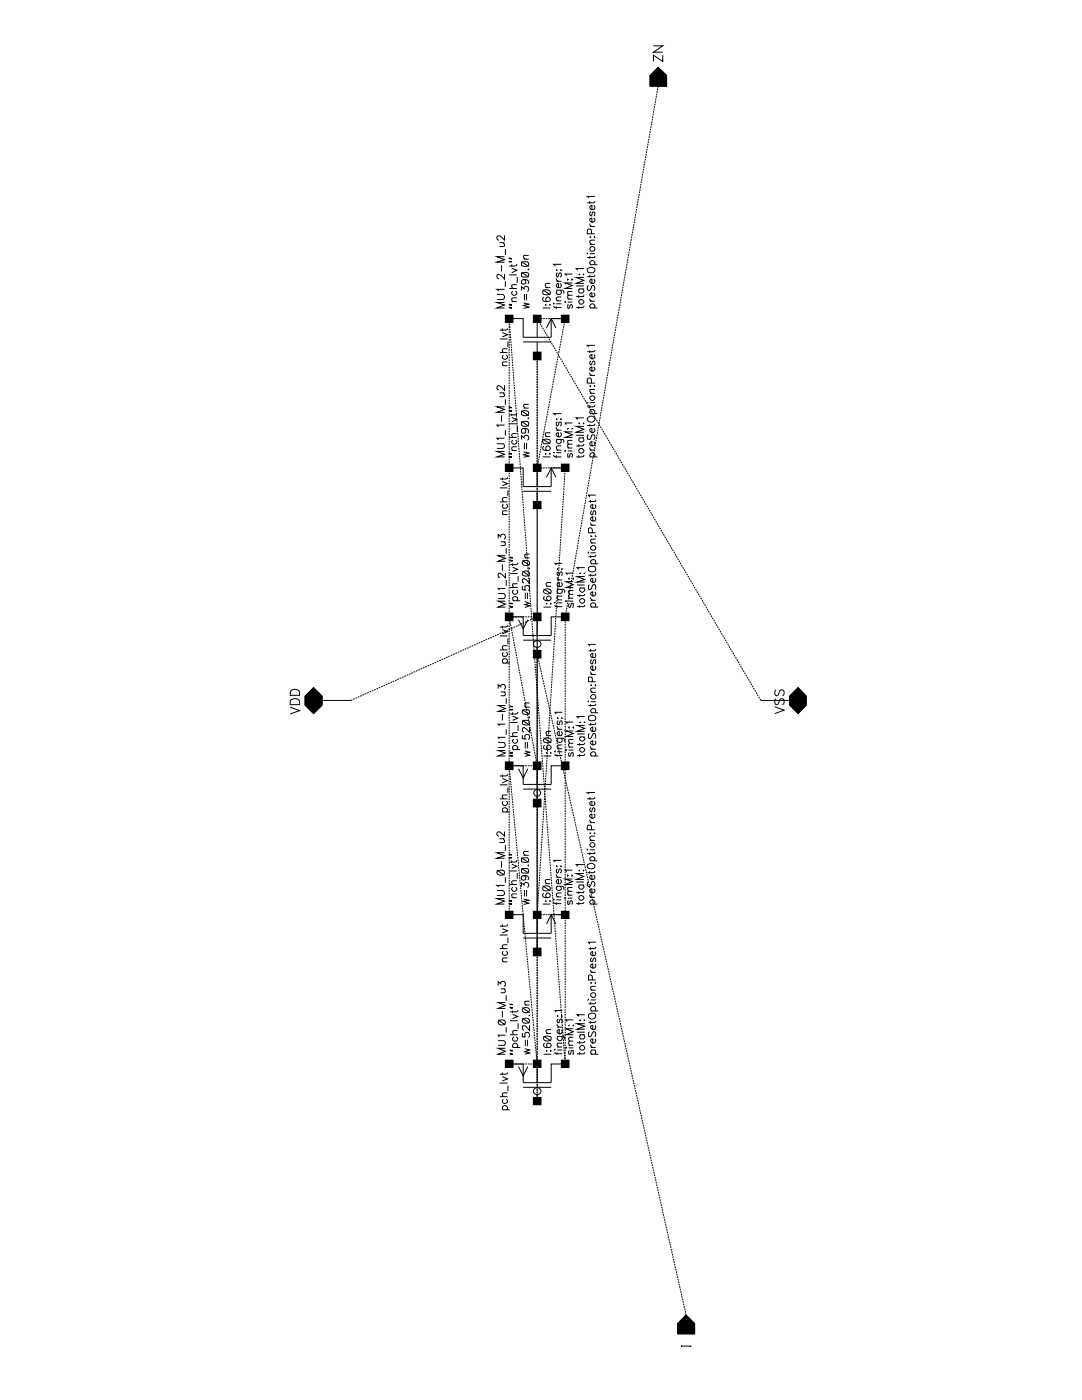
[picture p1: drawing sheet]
<svg xmlns="http://www.w3.org/2000/svg" width="216mm" height="279mm" viewBox="0 0 216 279" stroke-linecap="round" stroke-linejoin="round" font-family="sans-serif">
<g fill="none" stroke="#000" stroke-width=".2">
<path d="M130.4 9.1h1.8l-1.8 1.3h1.8M131.3 13.5l1.7 1.6v2.1h-3.3v-2.1zM132.2 11v1.3l-1.8-1.3v1.3M118.7 39.2h-1.5l.3 .3M99.1 58.8h1.1h.3l.2 .4a.46 .46 0 0 1-.5 .6h-1.1M99.7 48.4h1M100.1 52.9v1.3M100.4 48.4l.3 .4-.1 .4h-.9M100.7 57.7h-1.6l.4 .4M100.7 54.7v1l-.7-.8-.5-.1a.43 .43 0 0 0-.4 .4 .43 .43 0 0 0 .5 .4M100.7 51.2h-1.6l1.6 .6-1.6 .5h1.6M100.7 47v.9l-1-.8h-.4l-.2 .5 .5 .3"/>
<path d="M100.8 49.7v1.2M100.8 56.1v1.1M101.6 57.6h1.5M101.6 54.9h1.5M101.7 52.2h.4M101.7 51.6h.4M102.1 53.5l1 .4-1 .5M102.1 52.7v.6M102.3 58.1a.48 .48 0 0 0-.1 .7 .48 .48 0 0 0 .7 0 .48 .48 0 0 0 0-.7M103.1 59.4l-.9 .1a.45 .45 0 0 0 .2 .7M103.1 56.8l-.9 .1a.45 .45 0 0 0 .2 .7M103.1 52.7l-.1 .3-.2 .1h-1.2"/>
<path d="M103.2 55.3v1.2M104.1 58v-.8l.5 .5a.51 .51 0 0 1 .8-.4 .51 .51 0 0 1-.2 .9M104.1 54.5l.5-.1a.64 .64 0 0 1 .9 .5l-.3 .4h-.9l-.2-.2zM104.1 52.4l.2-.2h.9a.48 .48 0 0 1 0 .9l-.6 .1-.5-.2zM104.1 54.4l1.4 .9M104.1 52.2l1.4 1M104.5 55.8l.4 .2v.6a.61 .61 0 0 1-.8 0v-.6a.84 .84 0 0 1 1.4 .4l-.2 .2M104.5 51.7h1M104.6 58.7v1.2M105.1 58.7v1.2M105.3 53.8h.2zM105.5 51h-.9l-.1 .4 .3 .3"/>
<path d="M108.3 57.8l1.5 1M108.4 58.1a.86 .86 0 0 1 1.4 .3 .93 .93 0 0 1-1.3 .4l-.2-.4zM108.5 59.4h-.1a.45 .45 0 0 0 .1 .7l.5 .1a.64 .64 0 0 0 .8-.5 .47 .47 0 0 0-.5-.4 .47 .47 0 0 0-.4 .4 .47 .47 0 0 0 .4 .5M108.8 57.4h1M109.8 56.6h-.7a.36 .36 0 0 0-.2 .5l.2 .3M111 57.9h1.2l.3 .4-.1 .3M111 55.5l.1 .4 .3 .2M111 53.9h.2zM111 56.1h1M111.3 57.9a.47 .47 0 0 0-.3 .4 .47 .47 0 0 0 .3 .5h.5a.47 .47 0 0 0 .2-.5 .47 .47 0 0 0-.2-.4M111.3 54.4a.47 .47 0 0 0-.3 .5 .47 .47 0 0 0 .3 .4l.3-.8 .2-.1a.47 .47 0 0 1 .2 .5 .47 .47 0 0 1-.2 .4M111.8 56.6a.47 .47 0 0 1 .2 .4 .47 .47 0 0 1-.2 .4h-.5a.44 .44 0 0 1-.3-.5 .44 .44 0 0 1 .4-.3v.8"/>
<path d="M111.8 53.9h.2zM112 59.3l-.9 .1-.1 .3 .3 .3M112 52.7h-1.5l.3 .4M113.3 55.7v.2zM113.3 59.7h.9M114.1 55.7v.2zM114.2 58.9l-.9 .1v.5l.2 .2M114.2 58.2l-.9 .1v.5l.2 .1M114.2 56.5h-1.4l1.4 .5-1.4 .6h1.4M114.2 54.7h-1.4l.2 .3M115 57.1h1.5M115.5 58.9v.5"/>
<path d="M115.5 57.7h1M115.6 54.7v.2zM115.7 57.7a.48 .48 0 0 0-.1 .7 .48 .48 0 0 0 .7 0 .48 .48 0 0 0-.1-.7M116.4 54.7v.2zM116.5 58.8l-.1 .4h-1.4M116.5 55.4h-1.5l1.5 .6-1.5 .6h1.5M116.5 53.6h-1.5l.2 .3M117.2 50.5v.2zM117.3 53.6a.82 .82 0 0 1 .8-.3 .82 .82 0 0 1 .6 .7l-.3 .4h-.8a.57 .57 0 0 1-.3-.8zM117.4 57a.54 .54 0 0 0-.3 .6 .54 .54 0 0 0 .5 .4l.3-.3 .1-.6 .3-.1a.55 .55 0 0 1 .4 .4 .55 .55 0 0 1-.3 .6M117.7 59.6a.44 .44 0 0 0 .4 .5M117.7 44.6v.3l.4 .3"/>
<path d="M117.7 40.1v.5M117.7 51.1v.5M117.7 54.9v.5M117.7 52.8h1.5M117.7 50.6h1M117.7 48.8h1M117.7 45.2h1M117.8 47.2v.2zM117.9 52.8a.46 .46 0 0 1-.1-.7 .46 .46 0 0 1 .7 0 .46 .46 0 0 1-.1 .7M117.9 49.3a.49 .49 0 0 1 .7 .1 .49 .49 0 0 1-.2 .7h-.5a.47 .47 0 0 1-.2-.4 .47 .47 0 0 1 .2-.4zM117.9 42.3h-.1a.52 .52 0 0 0 .1 .8l.4-.8h.3a.52 .52 0 0 1-.2 .8M118 46.7l-.1-.9-.6-.1-.1 .4v.6h1.5"/>
<path d="M118.4 58.4a.46 .46 0 0 1 .2 .7 .46 .46 0 0 1-.7 .1 .46 .46 0 0 1 0-.7l.2-.1v.9M118.4 55.7a.47 .47 0 0 1 .3 .4 .47 .47 0 0 1-.3 .5h-.5a.44 .44 0 0 1-.2-.5 .44 .44 0 0 1 .4-.4v.9M118.4 43.5a.46 .46 0 0 1 .2 .7 .46 .46 0 0 1-.7 .1 .46 .46 0 0 1 0-.7l.2-.1v.9M118.4 41a.47 .47 0 0 1 .3 .4 .47 .47 0 0 1-.3 .4h-.5a.44 .44 0 0 1-.2-.5 .44 .44 0 0 1 .4-.3v.8M118.6 47.2v.2zM118.7 54.9l-.3 .3h-1.2M118.7 51.1l-.1 .3h-1.4M118.7 47.9l-.9 .1-.1 .3 .3 .5M118.7 40.1l-.3 .4h-1.2M99.7 78.4h1M99.7 70.4h1.6M99.7 67.6h1.6"/>
<path d="M100.2 66.4l1.1 .4-1.1 .4M100.2 65.5v.5M100.2 73h1.1M100.4 70.9a.48 .48 0 0 0 0 .7 .48 .48 0 0 0 .7 0 .48 .48 0 0 0-.1-.7M100.4 78.4l.3 .3v.3l-.3 .2h-.7M100.7 60.4h-1.6l1.6 .5-1.6 .6h1.6M100.7 76.9v1l-1.1-.9a.42 .42 0 0 0-.5 .4 .42 .42 0 0 0 .5 .4M100.8 62.9h1.6v1.4h-1.6zM100.8 79.7v1.1M101.3 72.2h-.8a.36 .36 0 0 0-.2 .6l.2 .2M101.3 69.6h-.8a.36 .36 0 0 0-.2 .6l.2 .2M101.3 65.5l-.1 .3-.3 .1h-1.2"/>
<path d="M101.3 68.2v1.1M101.6 63.6h2.8v3.7h5.6v-3.7h2.8M101.7 61.4l.4 .1M101.7 60.8l.4 .1M102.1 60.2h1M104.4 68.2h5.6M104.5 60.5l1 .2-1 .3 1 .3-1 .3M106.4 70.3h1.5v1.5h-1.5zM106.4 62.9h1.5v1.4h-1.5zM107.2 63.6v3.7M107.2 68.2v2.8M108.3 61.5h1.5"/>
<path d="M108.9 60.8l.1 .1h-.2zM109.1 65.4l.9-1.8 .9 1.8M109.7 60.8l.1 .1h-.2zM110.5 61l.1 .3 .2 .1h1.2M110.5 60.5v.2zM111 61.1v.5M111 60.6h1M111 60h1M112 62.9h1.5v1.4h-1.5zM112.7 60.3h.2zM113.3 60.3h.9M113.5 60.8l-.2 .1v.6h.3l.1-.5 .3-.2 .2 .2-.2 .6"/>
<path d="M115.5 61.1v.5M116.5 61v.2l-.3 .2h-1.2M117.7 74.3a.46 .46 0 0 0 .4 .6M117.7 61.5h1.5M117.7 60.1h1M117.7 69.9v.5M117.7 78.5h1M117.7 74.9h1M117.8 77v.1zM117.9 61.5a.46 .46 0 0 1-.1-.7 .46 .46 0 0 1 .7 0 .46 .46 0 0 1-.1 .7M117.9 72.1l-.2 .2 .1 .4h.2l.2-.5 .2-.1 .3 .2v.3l-.3 .2M118 76.5l-.1-.9-.2-.2-.4 .1-.1 .3v.7h1.5"/>
<path d="M118.4 73.2a.46 .46 0 0 1 .2 .7 .46 .46 0 0 1-.7 .1 .46 .46 0 0 1 0-.7l.2-.1v.9M118.4 70.8a.46 .46 0 0 1 .2 .6 .46 .46 0 0 1-.7 .1 .46 .46 0 0 1 0-.6l.2-.1v.8M118.6 77v.1zM118.7 77.7h-.9l-.1 .4 .3 .4M118.7 69.8v.2l-.3 .2h-1.2M118.7 68.9h-1.5l.3 .4M99.1 88.6h1.4l.2 .4-.2 .4-1.4 .1M99.7 97.4h1.6M100.1 82.9v1.3M100.2 96.1l1.1 .4-1.1 .4M100.2 95.3v.5M100.7 90.1h-1.6l1.6 .6-1.6 .5h1.6"/>
<path d="M100.7 87.5h-1.6l.4 .3M100.7 84.8h-1.6l.4 .4M100.7 81.2h-1.6l1.6 .5-1.6 .6h1.6M100.8 92.6h1.6v1.5h-1.6zM100.8 85.9v1.1M101.3 99.3h-.8a.36 .36 0 0 0-.2 .6l.2 .3M101.3 95.2l-.1 .3-.3 .1h-1.2M101.3 97.9v1.1M101.6 93.4h2.8v3.7h5.6v-3.7h2.8M101.6 87.3h1.5M101.6 84.6h1.5M101.7 91.2h.4"/>
<path d="M101.7 90.5l.4 .1M101.7 82h.4M101.7 81.3l.4 .1M102.1 83.3l1 .4-1 .5M102.1 82.5v.5M102.1 89.9h1M102.3 87.8a.48 .48 0 0 0-.1 .7 .48 .48 0 0 0 .7 0 .48 .48 0 0 0 0-.7M103.1 89.2h-.7a.36 .36 0 0 0-.2 .5l.2 .2M103.1 86.5h-.7a.36 .36 0 0 0-.2 .6l.2 .2M103.1 82.5l-.1 .2-.2 .1h-1.2M103.2 85.1v1.1M104.1 87.7v-.7l.5 .4a.51 .51 0 0 1 .8-.4 .51 .51 0 0 1-.2 .9"/>
<path d="M104.1 84.2l.5-.1a.63 .63 0 0 1 .9 .6 .81 .81 0 0 1-1.4 0zM104.1 82.1l.5-.1a.63 .63 0 0 1 .9 .5 .81 .81 0 0 1-1.4 0zM104.1 84.1l1.4 1M104.1 82l1.4 1M104.4 98h5.6M104.5 90.2l1 .2-1 .4 1 .2-1 .3M104.5 85.5l.4 .3v.5l-.2 .1h-.5l-.1-.1v-.5a.84 .84 0 0 1 1.4 .3l-.2 .3M104.5 81.4h1M104.6 88.4v1.3M105.1 88.4v1.3M105.4 83.4v.2zM105.5 80.7h-.7l-.3 .2v.2l.3 .3"/>
<path d="M106.4 92.6h1.5v1.5h-1.5zM107.2 93.4v3.7M107.2 98v2.8M108.3 91.2h1.5M108.3 87.6l1.5 1M108.4 87.8l.6-.2a.74 .74 0 0 1 .8 .5l-.3 .5h-1a.55 .55 0 0 1-.1-.8zM108.5 89.1l-.1 .1-.1 .3a.83 .83 0 0 0 .8 .5 .83 .83 0 0 0 .7-.6 .47 .47 0 0 0-.5-.4 .47 .47 0 0 0-.4 .4 .47 .47 0 0 0 .4 .5M108.8 87.1h1M108.9 90.5v.2zM109.1 95.2l.9-1.8 .9 1.8M109.7 90.5v.2zM109.8 86.4h-.9l-.1 .4 .3 .3"/>
<path d="M110.5 90.8l.1 .3 .2 .1h1.2M110.5 90.4h.1M111 87.7h1.4l.1 .3-.1 .3M111 85.3v.2l.4 .4M111 90.8v.6M111 89.8h1M111 90.3h1M111 85.9h1M111.1 83.6v.1zM111.3 87.7a.46 .46 0 0 0-.1 .7 .46 .46 0 0 0 .7 0 .46 .46 0 0 0-.1-.7M111.3 84.2h-.2a.52 .52 0 0 0 .2 .8l.3-.8h.3a.52 .52 0 0 1-.1 .8M111.8 86.4a.46 .46 0 0 1 .1 .6 .46 .46 0 0 1-.7 .1 .46 .46 0 0 1 0-.7h.2v.8"/>
<path d="M111.9 83.6v.1zM112 92.6h1.5v1.5h-1.5zM112 89l-.9 .1-.1 .3 .3 .4M112 82.5h-1.5l.3 .4M112.8 89.9v.2zM113.3 85.5h.1M113.3 90h.9M113.3 89.4h.9M113.5 90.5l-.2 .1v.6h.3l.2-.6 .2-.1 .2 .3-.2 .5M114.1 85.5h.1M114.2 88.6l-.9 .1v.5l.2 .2M114.2 87.9l-.9 .1v.5l.2 .1"/>
<path d="M114.2 86.2h-1.4l1.4 .6-1.4 .5h1.4M114.2 84.4h-1.4l.2 .4M115 86.9h1.5M115.5 88.6v.6M115.5 90.8v.6M115.5 87.4h1M115.6 84.4v.2zM115.7 87.4a.48 .48 0 0 0-.1 .7 .48 .48 0 0 0 .7 0 .48 .48 0 0 0-.1-.7M116.4 84.4v.2zM116.5 90.8l-.1 .3-.2 .1h-1.2M116.5 88.6l-.1 .3-.2 .1h-1.2M116.5 85.1h-1.5l1.5 .6-1.5 .6h1.5"/>
<path d="M116.5 83.4h-1.5l.2 .2v.1M117.2 83.5a.8 .8 0 0 1 .9-.5 .8 .8 0 0 1 .6 .8 .8 .8 0 0 1-.9 .5 .8 .8 0 0 1-.6-.8zM117.2 80.4h.1M117.4 86.8a.46 .46 0 0 0-.2 .6 .46 .46 0 0 0 .6 .2l.2-.7 .4-.1a.54 .54 0 0 1 0 .9M117.7 89.3a.44 .44 0 0 0 .4 .5M117.7 80.9v.5M117.7 84.7v.4M117.7 91.2h1.5M117.7 89.8h1M117.7 82.5h1.5M117.7 80.3h1M117.9 99.8v.5"/>
<path d="M117.9 91.2a.46 .46 0 0 1-.1-.7 .46 .46 0 0 1 .7 0 .46 .46 0 0 1-.1 .7M117.9 82.5a.46 .46 0 0 1-.1-.6 .46 .46 0 0 1 .7 0 .46 .46 0 0 1-.1 .6M118.4 88.1a.47 .47 0 0 1 .3 .5 .47 .47 0 0 1-.3 .4h-.5a.44 .44 0 0 1-.2-.5 .44 .44 0 0 1 .4-.4v.9M118.4 85.5a.48 .48 0 0 1 .1 .7 .48 .48 0 0 1-.7 0 .48 .48 0 0 1 .1-.7h.2v.9M118.7 84.6l-.3 .3h-1.2M118.7 80.8l-.1 .3-.2 .1h-1.2M118.9 99.7l-.1 .4h-1.4M118.9 98.8h-1.5l.3 .4M99.4 118.4h1l.3 .1 .1 .4-.1 .5-1.3 .1M99.4 107.4v-.7l.5 .4a.5 .5 0 0 1 .7-.5 .5 .5 0 0 1 .2 .8l-.2 .2M99.7 100.2h1.6M99.9 108.1h.9"/>
<path d="M100.2 112.6v1.3M100.2 102.7h1.1M100.4 100.6l-.2 .3 .2 .5h.6a.47 .47 0 0 0 .3-.4 .47 .47 0 0 0-.3-.4M100.6 108.1a.45 .45 0 0 1 .2 .7l-.9 .1M100.8 120h-1.4l1.4 .6-1.4 .6h1.4M100.8 117.4h-1.4l.3 .4M100.8 114.4v.9l-1-.9-.3 .1-.1 .5 .1 .2h.2M100.8 110.9h-1.4l1.4 .5-1.4 .6h1.4M101 109.4v1.1M101 115.7v1.2M101.3 101.9h-.8a.36 .36 0 0 0-.2 .6l.2 .2M101.8 117.3h1.5"/>
<path d="M101.8 114.5h1.5M101.9 111.8l.4 .1M101.9 111.3h.4M102.3 113.2l1 .4-1 .4M102.3 119.9h1.5M102.3 112.4v.5M102.5 119.9a.46 .46 0 0 1-.1-.7 .46 .46 0 0 1 .7 0 .46 .46 0 0 1-.1 .7M102.5 117.8a.46 .46 0 0 0-.1 .7 .46 .46 0 0 0 .7 0 .46 .46 0 0 0-.1-.7M103.3 116.5h-.9l-.1 .4 .2 .4M103.3 112.4l-.1 .2-.2 .1h-1.2M103.4 115v1.1M104.2 116.9v.8l.6 .1-.1-.8a.55 .55 0 0 1 .9 0 .55 .55 0 0 1-.2 .9"/>
<path d="M104.2 114l1.5 1M104.2 111.8l1.5 1.1M104.5 114a.69 .69 0 0 1 .8 0 .69 .69 0 0 1 .3 .8l-.5 .2a.63 .63 0 0 1-.9-.6zM104.5 111.9a.67 .67 0 0 1 .8-.1 .67 .67 0 0 1 .3 .8 .78 .78 0 0 1-.8 .3 .78 .78 0 0 1-.6-.6zM104.7 111.3h1M104.8 118.3v1.2M105.2 118.3v1.2M105.6 113.4v.1zM105.7 115.4v1l-.7-.7-.5-.2-.3 .2v.4l.4 .2M105.7 110.6l-1 .1v.5l.3 .1M106.4 100.1h1.5v1.4h-1.5zM108.5 117.5l1.5 1"/>
<path d="M108.5 117.8a.86 .86 0 0 1 1.5 .3 .83 .83 0 0 1-.8 .4 .83 .83 0 0 1-.7-.6zM108.7 119a.36 .36 0 0 0-.2 .6 .84 .84 0 0 0 1.5-.2 .47 .47 0 0 0-.5-.5 .47 .47 0 0 0-.5 .5 .47 .47 0 0 0 .5 .5M109 117h1M110 116.2h-.8a.36 .36 0 0 0-.1 .6l.1 .2M111.2 117.6h1.2l.3 .3-.1 .4M111.2 115.2a.44 .44 0 0 0 .4 .5M111.2 113.5h.1zM111.2 119.7h1M111.2 115.7h1M111.4 117.6a.48 .48 0 0 0 0 .7 .48 .48 0 0 0 .7 0 .48 .48 0 0 0-.1-.7M111.4 114.1l-.2 .3 .1 .4h.3l.2-.6 .2-.1 .2 .3-.2 .5M112 116.2a.48 .48 0 0 1 .1 .7 .48 .48 0 0 1-.7 .1 .48 .48 0 0 1-.1-.7l.3-.1v.9"/>
<path d="M112 113.5h.2zM112.2 119h-.7l-.3 .1 .1 .4 .2 .2M112.2 112.4h-1.5l.3 .4M112.9 120h.1zM113.5 120h.9M113.5 119.4h.9M113.5 115.4v.2zM114.4 118.6h-.7l-.2 .2v.2l.2 .4M114.4 117.9h-.9v.4l.2 .3M114.4 116.1h-1.5l1.5 .6-1.5 .6h1.5M114.4 115.4v.2zM114.4 114.4h-1.5l.3 .3"/>
<path d="M115.1 116.8h1.6M115.7 114.4h.1zM115.7 118.6v.5M115.7 117.3h1M115.9 117.3a.46 .46 0 0 0-.1 .7 .46 .46 0 0 0 .7 0 .46 .46 0 0 0-.1-.7M116.5 114.4h.2zM116.7 118.5l-.1 .3-.3 .1h-1.2M116.7 115.1h-1.6l1.6 .6-1.6 .5h1.6M116.7 113.3h-1.6l.4 .3M117.4 110.2v.2zM117.6 116.7l-.2 .1v.7l.2 .2 .4-.3 .3-.6 .1-.1h.3l.2 .3-.2 .7M117.6 113.1l.9-.1a.64 .64 0 0 1 .2 1 .64 .64 0 0 1-.9 0l-.4-.1v-.6z"/>
<path d="M117.9 119.2v.3l.4 .3M117.9 107h.1zM117.9 104.3a.44 .44 0 0 0 .4 .5M117.9 119.8h1M117.9 110.8v.5M117.9 114.6v.5M117.9 112.5h1.5M117.9 110.3h1M117.9 108.4h1M117.9 104.8h1M118.1 112.5a.48 .48 0 0 1 0-.7 .48 .48 0 0 1 .7 0 .48 .48 0 0 1-.1 .7M118.1 101.9a.52 .52 0 0 0-.2 .8h.4l.1-.5 .2-.3 .3 .4-.2 .4"/>
<path d="M118.2 106.3l-.1-.8-.2-.2-.4 .1-.1 .9h1.5M118.7 118.1a.48 .48 0 0 1 .1 .7 .48 .48 0 0 1-.7 .1 .48 .48 0 0 1-.1-.7l.3-.1v.9M118.7 115.4a.48 .48 0 0 1 .1 .7 .48 .48 0 0 1-.7 .1 .48 .48 0 0 1-.1-.7l.3-.1v.8M118.7 103.1l.2 .4-.2 .5h-.6a.44 .44 0 0 1-.2-.5 .44 .44 0 0 1 .4-.4v.9M118.7 100.7a.48 .48 0 0 1 .1 .6 .48 .48 0 0 1-.7 .1 .48 .48 0 0 1-.1-.6l.3-.1v.8M118.8 106.9l.1 .1zM118.9 114.5l-.1 .3h-1.4M118.9 110.7v.2l-.3 .2h-1.2M118.9 107.6l-1 .1v.3l.3 .4M58 139.8a1.01 1.01 0 0 1 1.2-.3 1.01 1.01 0 0 1 .6 1.1h-1.9zM58 137.9a1.01 1.01 0 0 1 1.2-.3 1.01 1.01 0 0 1 .6 1.2h-1.9zM60.9 138.9l1.7-1.7 1.7 1.7v1.8l-1.7 1.7-1.7-1.7z"/>
<path d="M62.6 139.8h7.4M99.4 137.4v-.7l.5 .4a.5 .5 0 0 1 .7-.5 .5 .5 0 0 1 .2 .8l-.2 .2M99.7 129.7h1.6M99.7 126.9h1.6M99.9 138.1h.9M100.2 125.6l1.1 .5-1.1 .4M100.2 132.3h1.5M100.2 124.9v.5M100.4 132.3l-.2-.3 .2-.5h.6a.47 .47 0 0 1 .3 .4 .47 .47 0 0 1-.3 .4M100.4 130.1l-.2 .4 .2 .5h.6a.47 .47 0 0 0 .3-.4 .47 .47 0 0 0-.3-.5M100.6 138.1a.45 .45 0 0 1 .2 .7l-.9 .1M100.8 122.3h1.6v1.6h-1.6z"/>
<path d="M101 139.4v1.1M101.3 128.9h-.8a.36 .36 0 0 0-.2 .6l.2 .2M101.3 124.8v.2l-.4 .1h-1.2M101.3 127.4v1.1M101.6 123.1h2.8v3.7h5.6v-3.7h2.8M101.9 121.1l.4 .1M101.9 120.4l.4 .1M103.5 123.7l.9 1.8 .9-1.8M104.4 127.8h5.6M104.7 120.1l1 .3-1 .2 1 .3-1 .3M106.4 129.8h1.5v1.5h-1.5zM106.4 122.3h1.5v1.6h-1.5z"/>
<path d="M107.2 123.1v3.7M107.2 129.2v1.4M108.5 121.2h1.5M109.1 120.4v.2zM109.9 120.4v.2zM110.7 120.3v-.1v.2zM110.7 120.7v.3l.3 .1h1.2M111.2 120.8v.4M111.2 120.3h1M112 122.3h1.5v1.6h-1.5zM113.6 120.4l-.1 .3 .1 .5 .3-.2 .1-.5h.4v.7h-.2M115.7 120.8v.4"/>
<path d="M116.7 120.7l-.1 .3-.3 .1h-1.2M117.4 140v.1zM117.9 136.7h.1zM117.9 134v.3l.4 .3M117.9 121.2h1.5M117.9 129.5v.5M117.9 138.2h1M117.9 134.6h1M118.1 121.2a.48 .48 0 0 1 0-.7 .48 .48 0 0 1 .7 0 .48 .48 0 0 1-.1 .7M118.1 131.7a.47 .47 0 0 0-.3 .4 .47 .47 0 0 0 .3 .4l.2-.1 .1-.5 .2-.2 .3 .3-.2 .5M118.2 136.1l-.1-.9-.6-.1-.1 1h1.5M118.7 132.9a.49 .49 0 0 1 0 .7 .49 .49 0 0 1-.7 0 .49 .49 0 0 1 0-.7h.3v.9"/>
<path d="M118.7 130.4l.2 .3-.2 .5h-.6a.44 .44 0 0 1-.2-.5 .44 .44 0 0 1 .4-.3v.8M118.8 136.7v.1zM118.9 137.3l-1 .1v.4l.3 .4M118.9 129.5l-.3 .4h-1.2M118.9 128.6h-1.5l.3 .3M151.8 139.8h7.5M154.9 139.4a.67 .67 0 0 0-.3 .7 .67 .67 0 0 0 .4 .5l.3-.1 .3-.9 .5-.2a.67 .67 0 0 1 0 1.2M154.9 137.7a.67 .67 0 0 0-.3 .6 .67 .67 0 0 0 .4 .6l.3-.2 .3-.9 .5-.1a.67 .67 0 0 1 0 1.2M157.6 138.9l1.7-1.7 1.6 1.7v1.8l-1.6 1.7-1.7-1.7zM159.3 137.2l1.6 1.7v1.8l-1.6 1.7-1.7-1.7v-1.8zM57.9 141.1l1.9 .7-1.9 .7M99.4 148.2h1l.3 .1 .1 .3-.1 .5-1.3 .1"/>
<path d="M99.7 159.4h1.6M99.7 156.6h1.6M100.2 155.4l1.1 .4-1.1 .4M100.2 142.5v1.3M100.2 154.6v.5M100.4 159.9a.48 .48 0 0 0 0 .7 .48 .48 0 0 0 .7 0 .48 .48 0 0 0-.1-.7M100.8 152.1h1.6v1.5h-1.6zM100.8 149.8h-1.4l1.4 .5-1.4 .6h1.4M100.8 147.2h-1.4l.3 .3M100.8 144.5h-1.4l.3 .4M100.8 140.8h-1.4l1.4 .6-1.4 .6h1.4M101 145.5v1.1"/>
<path d="M101.3 158.7h-1l-.1 .4 .3 .3M101.3 154.5v.2l-.4 .2h-1.2M101.3 157.1v1.1M101.6 152.8h2.8v3.7h5.6v-3.7h2.8M101.8 147h1.5M101.8 144.2h1.5M101.9 150.8l.4 .1M101.9 150.2l.4 .1M101.9 141.6h.4M101.9 141l.4 .1M102.3 142.9l1 .4-1 .5M102.3 142.2v.5"/>
<path d="M102.3 149.6h1.5M102.5 149.6a.46 .46 0 0 1-.1-.7 .46 .46 0 0 1 .7 0 .46 .46 0 0 1-.1 .7M102.5 147.5a.46 .46 0 0 0-.1 .7 .46 .46 0 0 0 .7 0 .46 .46 0 0 0-.1-.7M103.3 146.2l-.9 .1a.45 .45 0 0 0 .1 .7M103.3 142.1l-.1 .3-.2 .1h-1.2M103.4 144.7v1.2M103.5 153.4l.9 1.9 .9-1.9M104.2 146.7v.7l.6 .1-.1-.7a.52 .52 0 0 1 .8 0 .52 .52 0 0 1-.1 .8M104.2 143.8l1.5 .9M104.2 141.6l1.5 1M104.3 141.8l.2-.2h.9a.48 .48 0 0 1 0 .9l-.3 .1a.64 .64 0 0 1-.9-.5zM104.4 157.5h5.6"/>
<path d="M104.5 143.8h.9a.48 .48 0 0 1 0 .8l-.3 .1a.64 .64 0 0 1-.9-.5zM104.7 149.9l1 .2-1 .3 1 .3-1 .3M104.7 141.1h1M104.8 148.1v1.3M105.2 148.1v1.3M105.6 143.1v.2zM105.7 145.1v1l-1.1-.9a.43 .43 0 0 0-.4 .4 .43 .43 0 0 0 .4 .4M105.7 140.3l-1 .1v.5l.3 .2M106.4 159.5h1.5v1.5h-1.5zM106.4 152.1h1.5v1.5h-1.5zM107.2 152.8v3.7M107.2 159v1.3"/>
<path d="M108.5 150.9h1.5M108.5 147.2l1.5 1.1M108.5 147.5a.75 .75 0 0 1 1-.3 .75 .75 0 0 1 .4 .9l-.6 .2a.81 .81 0 0 1-.8-.5zM108.7 148.8h-.2v.4a.93 .93 0 0 0 1.2 .3 .45 .45 0 0 0 0-.8 .45 .45 0 0 0-.6 .5v.2l.4 .2M109 146.8h1M109.1 150.2v.1h-.1zM109.9 150.2l.1 .1h-.2zM110 146h-.8a.36 .36 0 0 0-.1 .6l.1 .2M110.7 150.5v.2l.3 .1h1.2M110.7 149.9v.2zM111.2 147.3h1.2l.3 .4-.1 .3M111.2 144.9l.1 .4 .3 .2"/>
<path d="M111.2 143.3h.1zM111.2 150.5v.5M111.2 150h1M111.2 149.4h1M111.2 145.5h1M111.4 147.3a.48 .48 0 0 0 0 .7 .48 .48 0 0 0 .7 0 .48 .48 0 0 0-.1-.7M111.4 143.8a.52 .52 0 0 0-.1 .8h.3l.1-.5 .2-.3 .3 .4-.2 .4M112 152.1h1.5v1.5h-1.5zM112 146l.2 .3-.2 .5h-.6a.44 .44 0 0 1-.2-.5 .44 .44 0 0 1 .4-.3v.8M112 143.3h.2zM112.2 148.7l-.9 .1-.1 .3 .3 .3M112.2 142.2h-1.5l.3 .3"/>
<path d="M112.9 149.7h.1zM113.5 149.7h.9M113.5 149.1h.9M113.5 145.1v.2zM113.6 150.2l-.1 .3 .1 .5 .2-.1 .2-.6h.4v.6l-.2 .1M114.4 148.3l-.9 .1a.45 .45 0 0 0 .2 .7M114.4 147.6h-.7l-.2 .1v.3l.2 .3M114.4 145.9h-1.5l1.5 .5-1.5 .6h1.5M114.4 145.1v.2zM114.4 144.1h-1.5l.3 .3M115.1 146.5h1.6M115.7 144.2h.1z"/>
<path d="M115.7 148.3v.5M115.7 150.5v.5M115.7 147.1h1M115.9 147.1a.46 .46 0 0 0-.1 .7 .46 .46 0 0 0 .7 0 .46 .46 0 0 0-.1-.7M116.5 144.2h.2zM116.7 150.5l-.1 .2-.3 .1h-1.2M116.7 148.3l-.1 .2-.3 .1h-1.2M116.7 144.8h-1.6l1.6 .6-1.6 .6h1.6M116.7 143h-1.6l.4 .3M117.4 143a.82 .82 0 0 1 .9-.2 .82 .82 0 0 1 .6 .6l-.1 .2a.82 .82 0 0 1-1.4-.2zM117.6 146.4l-.2 .2v.6l.2 .2 .4-.2 .3-.7 .1-.1a.51 .51 0 0 1 .5 .3 .51 .51 0 0 1-.1 .5l-.1 .2M117.7 159.1v.5"/>
<path d="M117.9 148.9a.46 .46 0 0 0 .4 .6M117.9 140.5v.6M117.9 144.3v.5M117.9 150.9h1.5M117.9 149.5h1M117.9 142.2h1.5M117.9 140h1M118.1 150.9a.48 .48 0 0 1 0-.7 .48 .48 0 0 1 .7 0 .48 .48 0 0 1-.1 .7M118.1 142.2a.48 .48 0 0 1 0-.7 .48 .48 0 0 1 .7 0 .48 .48 0 0 1-.1 .7M118.4 159.9a.47 .47 0 0 1 .3 .5 .47 .47 0 0 1-.3 .4h-.5a.44 .44 0 0 1-.2-.5 .44 .44 0 0 1 .4-.4v.9M118.7 147.8a.48 .48 0 0 1 .1 .7 .48 .48 0 0 1-.7 .1 .48 .48 0 0 1-.1-.7l.3-.1v.9M118.7 145.1l.2 .4-.2 .5h-.6a.44 .44 0 0 1-.2-.5 .44 .44 0 0 1 .4-.4v.9"/>
<path d="M118.7 159.1l-.3 .3h-1.2M118.7 158.2h-1.5l.3 .3M118.9 144.2l-.1 .3-.2 .1h-1.2M118.9 140.5v.1l-.3 .2h-1.2M154.6 141.1l1.9 .6-1.9 .7M99.1 177.7h1.1l.3 .1 .2 .3a.46 .46 0 0 1-.5 .6h-1.1M99.1 173.7l1.6 1M99.2 173.8l.6-.1a.63 .63 0 0 1 .9 .5 .83 .83 0 0 1-.9 .5 .83 .83 0 0 1-.7-.6zM99.7 167.4h1M100.1 171.9v1.2M100.2 162.1h1.5M100.4 162.1a.48 .48 0 0 1 0-.7 .48 .48 0 0 1 .7 0 .48 .48 0 0 1-.1 .7"/>
<path d="M100.4 167.4l.3 .3-.1 .4h-.9M100.7 179.3h-1.6l1.6 .5-1.6 .6h1.6M100.7 176.7h-1.6l.4 .3M100.7 170.2h-1.6l1.6 .6-1.6 .5h1.6M100.7 165.9v1l-1-.9h-.4l-.2 .5 .5 .4M100.8 168.7v1.1M100.8 175.1v1.1M101.6 176.5h1.5M101.6 173.8h1.5M101.7 179.7l.4 .1M101.7 171.2h.4M101.7 170.5l.4 .1"/>
<path d="M102.1 172.5l1 .4-1 .4M102.1 171.7v.5M102.1 179.2h1M102.3 177a.48 .48 0 0 0-.1 .7 .48 .48 0 0 0 .7 0 .48 .48 0 0 0 0-.7M103.1 178.4l-.9 .1a.45 .45 0 0 0 .2 .7M103.1 175.8l-.9 .1a.45 .45 0 0 0 .2 .6M103.1 171.6l-.1 .4h-.2h-1.2M103.2 174.2v1.2M104.1 177v-.8l.5 .4a.51 .51 0 0 1 .8-.4 .51 .51 0 0 1-.2 .9M104.1 173.5l.2-.2h.9a.55 .55 0 0 1 0 .9h-.9l-.2-.1zM104.1 171.4l.2-.2h.9a.48 .48 0 0 1 0 .8l-.6 .1-.5-.1zM104.1 173.3l1.4 .9"/>
<path d="M104.1 171.2l1.4 .9M104.5 179.4l1 .3-1 .2 1 .4-1 .2M104.5 174.8l.4 .2v.5a.61 .61 0 0 1-.8 0v-.5a.84 .84 0 0 1 1.4 .3l-.2 .3M104.5 170.7h1M104.6 177.6v1.3M105.1 177.6v1.3M105.4 172.6v.2zM105.5 169.9h-.9l-.1 .4 .3 .4M108.3 176.8l1.5 1M108.4 177a.86 .86 0 0 1 1.4 .4 .93 .93 0 0 1-1.3 .3 .45 .45 0 0 1-.1-.7zM108.5 178.3l-.1 .1a.45 .45 0 0 0 .1 .7l.5 .1a.64 .64 0 0 0 .8-.6 .47 .47 0 0 0-.5-.4 .47 .47 0 0 0-.4 .5 .47 .47 0 0 0 .4 .5M108.8 176.4h1"/>
<path d="M108.9 179.7l.1 .1h-.2zM109.7 179.7l.1 .1h-.2zM109.8 175.5h-.7a.36 .36 0 0 0-.2 .6l.2 .3M110.5 179.5v.2zM111 176.9h1.2l.3 .3-.1 .3M111 174.5l.1 .3 .3 .3M111 179.6h1M111 179h1M111 175.1h1M111.1 172.8l.1 .1h-.2zM111.3 176.9a.46 .46 0 0 0-.1 .7 .46 .46 0 0 0 .7 0 .46 .46 0 0 0-.1-.7M111.3 173.4a.47 .47 0 0 0-.3 .4 .47 .47 0 0 0 .3 .4l.3-.7 .2-.1a.47 .47 0 0 1 .2 .4 .47 .47 0 0 1-.2 .4"/>
<path d="M111.8 175.5a.47 .47 0 0 1 .2 .4 .47 .47 0 0 1-.2 .5h-.5a.44 .44 0 0 1-.3-.5 .44 .44 0 0 1 .4-.4v.9M111.9 172.8l.1 .1h-.2zM112 178.2l-.9 .1-.1 .3 .3 .4M112 171.7h-1.5l.3 .3M112.7 179.2h.2zM113.3 174.7v.1zM113.3 179.2h.9M113.3 178.6h.9M113.5 179.7l-.2 .1v.6h.3l.1-.5 .3-.2 .2 .3-.2 .5M114.1 174.7v.1zM114.2 177.9l-.9 .1v.5l.2 .1M114.2 177.1l-.9 .1v.4l.2 .3"/>
<path d="M114.2 175.4h-1.4l1.4 .5-1.4 .6h1.4M114.2 173.7h-1.4l.2 .3M115 176h1.5M115.5 177.9v.5M115.5 176.6h1M115.6 173.7v.1zM115.7 176.6a.48 .48 0 0 0-.1 .7 .48 .48 0 0 0 .7 0 .48 .48 0 0 0-.1-.7M116.4 173.7v.1zM116.5 177.8l-.1 .3h-1.4M116.5 174.3h-1.5l1.5 .6-1.5 .6h1.5M116.5 172.6h-1.5l.2 .3M117.2 169.5v.2z"/>
<path d="M117.3 172.6a.82 .82 0 0 1 .8-.3 .82 .82 0 0 1 .6 .7 .81 .81 0 0 1-.9 .4 .81 .81 0 0 1-.6-.7zM117.4 175.9a.54 .54 0 0 0-.3 .6 .54 .54 0 0 0 .5 .5l.3-.3 .1-.6 .3-.2a.55 .55 0 0 1 .4 .5 .55 .55 0 0 1-.3 .6M117.7 178.6a.44 .44 0 0 0 .4 .5M117.7 163.6v.2l.4 .4M117.7 170.1v.5M117.7 173.8v.5M117.7 179.1h1M117.7 171.8h1.5M117.7 169.6h1M117.7 167.7h1M117.7 164.2h1M117.8 166.2v.2z"/>
<path d="M117.9 171.8a.46 .46 0 0 1-.1-.7 .46 .46 0 0 1 .7 0 .46 .46 0 0 1-.1 .7M117.9 161.2a.47 .47 0 0 0-.2 .4 .47 .47 0 0 0 .2 .5l.4-.8 .1-.1a.47 .47 0 0 1 .3 .4 .47 .47 0 0 1-.3 .5M118 165.6l-.1-.8-.6-.1-.1 .3v.6h1.5M118.4 177.4a.46 .46 0 0 1 .2 .6 .46 .46 0 0 1-.7 .1 .46 .46 0 0 1 0-.6l.2-.1v.8M118.4 174.7a.47 .47 0 0 1 .3 .4 .47 .47 0 0 1-.3 .4h-.5a.44 .44 0 0 1-.2-.5 .44 .44 0 0 1 .4-.3v.8M118.4 162.5a.46 .46 0 0 1 .2 .6 .46 .46 0 0 1-.7 .1 .46 .46 0 0 1 0-.6l.2-.1v.8M118.6 166.2v.2zM118.7 173.8l-.3 .4h-1.2M118.7 170l-.1 .3h-1.4M118.7 166.9l-.9 .1-.1 .3 .3 .4M99.4 196.7v-.8l.5 .4a.5 .5 0 0 1 .7-.4 .5 .5 0 0 1 .2 .8l-.2 .1M99.7 189.3h1.6"/>
<path d="M99.7 186.6h1.6M99.9 197.4h.9M100.2 185.3l1.1 .5-1.1 .4M100.2 184.5v.5M100.2 191.9h1.1M100.4 189.8a.48 .48 0 0 0 0 .7 .48 .48 0 0 0 .7 0 .48 .48 0 0 0-.1-.7M100.6 197.4a.45 .45 0 0 1 .2 .6l-.9 .1M100.8 181.9h1.6v1.4h-1.6zM101 198.6v1.1M101.3 191.2h-.8a.36 .36 0 0 0-.2 .6l.2 .1M101.3 188.6h-.8a.36 .36 0 0 0-.2 .5l.2 .2M101.3 184.5l-.1 .2-.3 .1h-1.2"/>
<path d="M101.3 187.1v1.1M101.6 182.5h2.8v3.8h5.6v-3.8h2.8M101.7 180.3l.4 .1M104.4 187.2h5.6M105.7 199.8l-1 .1v.5l.3 .2M106.4 189.2h1.5v1.6h-1.5zM106.4 181.9h1.5v1.4h-1.5zM107.2 182.5v3.8M107.2 187.2v2.8M108.3 180.4h1.5M109.1 184.4l.9-1.9 .9 1.9M110.5 180l.1 .3h.2h1.2"/>
<path d="M111 180.1v.5M112 181.9h1.5v1.4h-1.5zM115.5 180.1v.5M116.5 180l-.1 .3h-.2h-1.2M117.3 199.6l.1-.1zM117.7 180.4h1.5M117.9 193.5a.44 .44 0 0 0 .4 .6M117.9 189.1v.5M117.9 200v.5M117.9 199.6h1M117.9 197.6h1M117.9 194.1h1"/>
<path d="M117.9 196.1v.2zM117.9 180.4a.46 .46 0 0 1-.1-.7 .46 .46 0 0 1 .7 0 .46 .46 0 0 1-.1 .7M118.1 191.2l-.2 .2v.5h.4l.1-.6 .3-.1 .2 .2-.2 .5M118.2 195.6l-.1-.9-.2-.1h-.4l-.1 1h1.5M118.7 192.4a.48 .48 0 0 1 .1 .6 .48 .48 0 0 1-.7 .1 .48 .48 0 0 1-.1-.7h.3v.8M118.7 189.9a.48 .48 0 0 1 .1 .7 .48 .48 0 0 1-.7 .1 .48 .48 0 0 1-.1-.7l.3-.1v.9M118.8 196.1v.2zM118.9 200l-.3 .3h-1.2M118.9 196.8h-.7l-.3 .2v.4l.3 .2M118.9 189v.1l-.3 .2h-1.2M118.9 188h-1.5l.3 .4M99.4 207.7h1l.3 .1 .1 .3-.1 .5h-1.3"/>
<path d="M99.4 203.5l1.4 1.1M99.7 203.6a.67 .67 0 0 1 .8-.1 .67 .67 0 0 1 .3 .8 .78 .78 0 0 1-.8 .2 .78 .78 0 0 1-.6-.5zM99.7 218.9h1.6M99.7 216.2h1.6M100.2 214.9l1.1 .4-1.1 .4M100.2 201.8v1.2M100.2 214v.5M100.4 219.4a.48 .48 0 0 0 0 .7 .48 .48 0 0 0 .7 0 .48 .48 0 0 0-.1-.7M100.8 211.6h1.6v1.4h-1.6zM100.8 209.2h-1.4l1.4 .6-1.4 .6h1.4M100.8 206.6h-1.4l.3 .3M100.8 200.1h-1.4l1.4 .6-1.4 .6h1.4"/>
<path d="M101 205v1.1M101.3 218.1h-.8a.36 .36 0 0 0-.2 .6l.2 .2M101.3 214l-.1 .3-.3 .1h-1.2M101.3 216.7v1.1M101.6 212.3h2.8v3.8h5.6v-3.8h2.8M101.8 206.5h1.5M101.8 203.7h1.5M101.9 210.3l.4 .1M101.9 209.6l.4 .1M101.9 201.1l.4 .1M101.9 200.4l.4 .1M102.3 202.4l1 .5-1 .4"/>
<path d="M102.3 201.7v.5M102.3 209h1.5M102.5 209a.46 .46 0 0 1-.1-.7 .46 .46 0 0 1 .7 0 .46 .46 0 0 1-.1 .7M102.5 206.9a.47 .47 0 0 0-.2 .4 .47 .47 0 0 0 .2 .5h.5a.47 .47 0 0 0 .3-.5 .47 .47 0 0 0-.3-.4M103.3 205.7h-.8a.36 .36 0 0 0-.1 .5l.1 .3M103.3 201.6l-.1 .2-.2 .1h-1.2M103.4 204.2v1.1M103.5 212.9l.9 1.8 .9-1.8M104.2 206.2v.7h.6l-.1-.7 .2-.1h.6l.1 .1a.52 .52 0 0 1-.2 .8M104.2 203.2l1.5 1M104.2 201.1l1.5 1M104.3 203.5a.78 .78 0 0 1 .8-.3 .78 .78 0 0 1 .6 .6 .76 .76 0 0 1-.8 .4 .76 .76 0 0 1-.7-.6z"/>
<path d="M104.3 201.3a.78 .78 0 0 1 .8-.2 .78 .78 0 0 1 .6 .6 .76 .76 0 0 1-.8 .4 .76 .76 0 0 1-.7-.6zM104.4 217h5.6M104.7 209.3l1 .2-1 .4 1 .2-1 .3M104.7 200.6h1M104.8 207.5v1.3M105.2 207.5v1.3M105.6 202.6h.1M105.7 204.6v1.1l-.7-.8-.3-.2h-.4l-.1 .5 .1 .3 .3 .1M106.4 219h1.5v1.5h-1.5zM106.4 211.6h1.5v1.4h-1.5zM107.2 212.3v3.8M107.2 218.4v1.3"/>
<path d="M108.5 210.4h1.5M108.5 206.8l1.5 1M108.5 206.9l.6-.1a.81 .81 0 0 1 .9 .4 .78 .78 0 0 1-.8 .6 .78 .78 0 0 1-.7-.6zM108.7 208.2l-.2 .3v.4l.3 .1h.9a.48 .48 0 0 0 0-.8h-.5a.48 .48 0 0 0-.1 .5 .48 .48 0 0 0 .4 .3M109 206.2h1M109.1 209.6v.2zM109.9 209.6v.2zM110 205.5l-.9 .1a.45 .45 0 0 0 .1 .6M110.7 210v.2l.3 .1h1.2M110.7 209.5h.1M111.2 206.8l1.4 .1v.5M111.2 204.4v.2l.4 .4"/>
<path d="M111.2 202.8h.1zM111.2 210v.5M111.2 209.5h1M111.2 209h1M111.2 205h1M111.4 206.8a.48 .48 0 0 0 0 .7 .48 .48 0 0 0 .7 0 .48 .48 0 0 0-.1-.7M111.4 203.4l-.2 .2 .1 .4h.3l.1-.5 .3-.1 .2 .2-.2 .5M112 211.6h1.5v1.4h-1.5zM112 205.5a.48 .48 0 0 1 .1 .7 .48 .48 0 0 1-.7 0 .48 .48 0 0 1-.1-.6l.3-.1v.8M112 202.8h.2zM112.2 208.2h-.9l-.1 .4 .3 .4M112.2 201.7h-1.5l.3 .3"/>
<path d="M112.9 209.1h.1zM113.5 209.1h.9M113.5 208.6h.9M113.5 204.6v.1zM113.6 209.6l-.1 .4v.4h.3l.2-.7h.4v.7h-.2M114.4 207.8h-.7a.36 .36 0 0 0-.2 .6l.2 .2M114.4 207h-.7a.36 .36 0 0 0-.2 .6l.2 .2M114.4 205.3h-1.5l1.5 .6-1.5 .6h1.5M114.4 204.6l-.1 .1zM114.4 203.5h-1.5l.3 .4M115.1 206h1.6M115.7 203.6h.1z"/>
<path d="M115.7 207.8v.5M115.7 210v.5M115.7 206.5h1M115.7 208.9a.49 .49 0 0 1 .8-.1 .49 .49 0 0 1-.1 .7h-.5a.45 .45 0 0 1-.2-.6zM115.9 206.5a.47 .47 0 0 0-.3 .4 .47 .47 0 0 0 .3 .4h.5a.47 .47 0 0 0 .3-.4 .47 .47 0 0 0-.3-.4M116.5 203.6h.2zM116.7 210l-.1 .2-.3 .1h-1.2M116.7 207.8l-.1 .2-.3 .1h-1.2M116.7 204.3h-1.6l1.6 .5-1.6 .6h1.6M116.7 202.5h-1.6l.4 .4M117.4 202.5a.72 .72 0 0 1 1-.3 .72 .72 0 0 1 .3 1 .76 .76 0 0 1-.9 .1 .76 .76 0 0 1-.4-.8zM117.6 205.9l-.2 .2v.7l.2 .1 .3-.1 .4-.8 .1-.1a.58 .58 0 0 1 .5 .4 .58 .58 0 0 1-.2 .6"/>
<path d="M117.9 208.4v.4l.4 .2M117.9 203.8v.5M117.9 210.4h1.5M117.9 209h1M117.9 201.8h1.5M118.1 210.4a.47 .47 0 0 1-.3-.4 .47 .47 0 0 1 .3-.5h.6l.2 .4-.2 .5M118.1 201.8a.52 .52 0 0 1-.1-.8 .52 .52 0 0 1 .8 0 .52 .52 0 0 1-.1 .8M118.7 207.3a.49 .49 0 0 1 0 .8 .49 .49 0 0 1-.7 0 .49 .49 0 0 1 0-.8h.3v.9M118.7 204.6a.48 .48 0 0 1 .1 .7 .48 .48 0 0 1-.7 .1 .48 .48 0 0 1-.1-.7l.3-.1v.9M118.9 203.7v.2l-.3 .1h-1.2M100.2 221.5h1.5M100.4 221.5a.48 .48 0 0 1 0-.7 .48 .48 0 0 1 .7 0 .48 .48 0 0 1-.1 .7"/>
<path d="M136 268.5v.3M136 268.6h1.8M136.9 262.5l1.7 1.7v2h-3.4v-2zM137.8 268.5v.3"/>
<circle cx="116" cy="60.2" r=".48"/>
<circle cx="118.2" cy="79.5" r=".48"/>
<circle cx="116" cy="90" r=".48"/>
<circle cx="116.1" cy="119.9" r=".48"/>
<circle cx="118.4" cy="109.3" r=".52"/>
<circle cx="107.2" cy="128.6" r=".72"/>
<circle cx="118.4" cy="139.1" r=".52"/>
<circle cx="107.2" cy="158.2" r=".68"/>
<circle cx="116.1" cy="149.6" r=".48"/>
<circle cx="116" cy="179.2" r=".48"/>
<circle cx="118.2" cy="168.6" r=".48"/>
<circle cx="118.4" cy="198.6" r=".52"/>
<circle cx="107.2" cy="217.8" r=".72"/>
</g>
<g fill="none" stroke="#000" stroke-width=".2" stroke-dasharray=".3 .2" stroke-linecap="butt">
<path d="M131.3 17.2l-18.5 105.9M112.8 63.6l-5.6 29.8M112.8 63.6h-5.6M101.6 93.4v-29.8M112.8 93.4l-5.6 89.1M112.8 93.4h-5.6M107.2 100.8v-29.8M70 139.8l37.2-16.7M101.6 123.1l5.6 29.7M107.2 123.1h-5.6M151.8 139.8l-44.6-76.2M101.6 152.8l5.6 59.5"/>
<path d="M107.2 152.8h-5.6M112.8 152.8v-29.7M107.2 160.3v-29.7M101.6 182.5v-89.1M107.2 190v-89.2M112.8 182.5h-5.6M107.2 219.7v-148.7M107.2 219.7v-59.4M107.2 212.3h-5.6M112.8 212.3v-59.5M112.8 212.3l-11.2-148.7M136.9 262.5l-29.7-131.9"/>
</g>
<g fill="#000">
<path d="M131.3 13.5l1.7 1.6v2.1h-3.3v-2.1zM100.8 62.9h1.6v1.4h-1.6zM106.4 70.3h1.5v1.5h-1.5zM106.4 62.9h1.5v1.4h-1.5zM112 62.9h1.5v1.4h-1.5zM100.8 92.6h1.6v1.5h-1.6zM106.4 92.6h1.5v1.5h-1.5zM112 92.6h1.5v1.5h-1.5zM106.4 100.1h1.5v1.4h-1.5zM60.9 138.9l1.7-1.7 1.7 1.7v1.8l-1.7 1.7-1.7-1.7zM100.8 122.3h1.6v1.6h-1.6zM106.4 129.8h1.5v1.5h-1.5z"/>
<path d="M106.4 122.3h1.5v1.6h-1.5zM112 122.3h1.5v1.6h-1.5zM159.3 137.2l1.6 1.7v1.8l-1.6 1.7-1.7-1.7v-1.8zM100.8 152.1h1.6v1.5h-1.6zM106.4 152.1h1.5v1.5h-1.5zM112 152.1h1.5v1.5h-1.5zM106.4 159.5h1.5v1.5h-1.5zM100.8 181.9h1.6v1.4h-1.6zM106.4 189.2h1.5v1.6h-1.5zM106.4 181.9h1.5v1.4h-1.5zM112 181.9h1.5v1.4h-1.5zM100.8 211.6h1.6v1.4h-1.6z"/>
<path d="M106.4 211.6h1.5v1.4h-1.5zM112 211.6h1.5v1.4h-1.5zM106.4 219h1.5v1.5h-1.5zM136.9 262.5l1.7 1.7v2h-3.4v-2z"/>
</g>
</svg>
